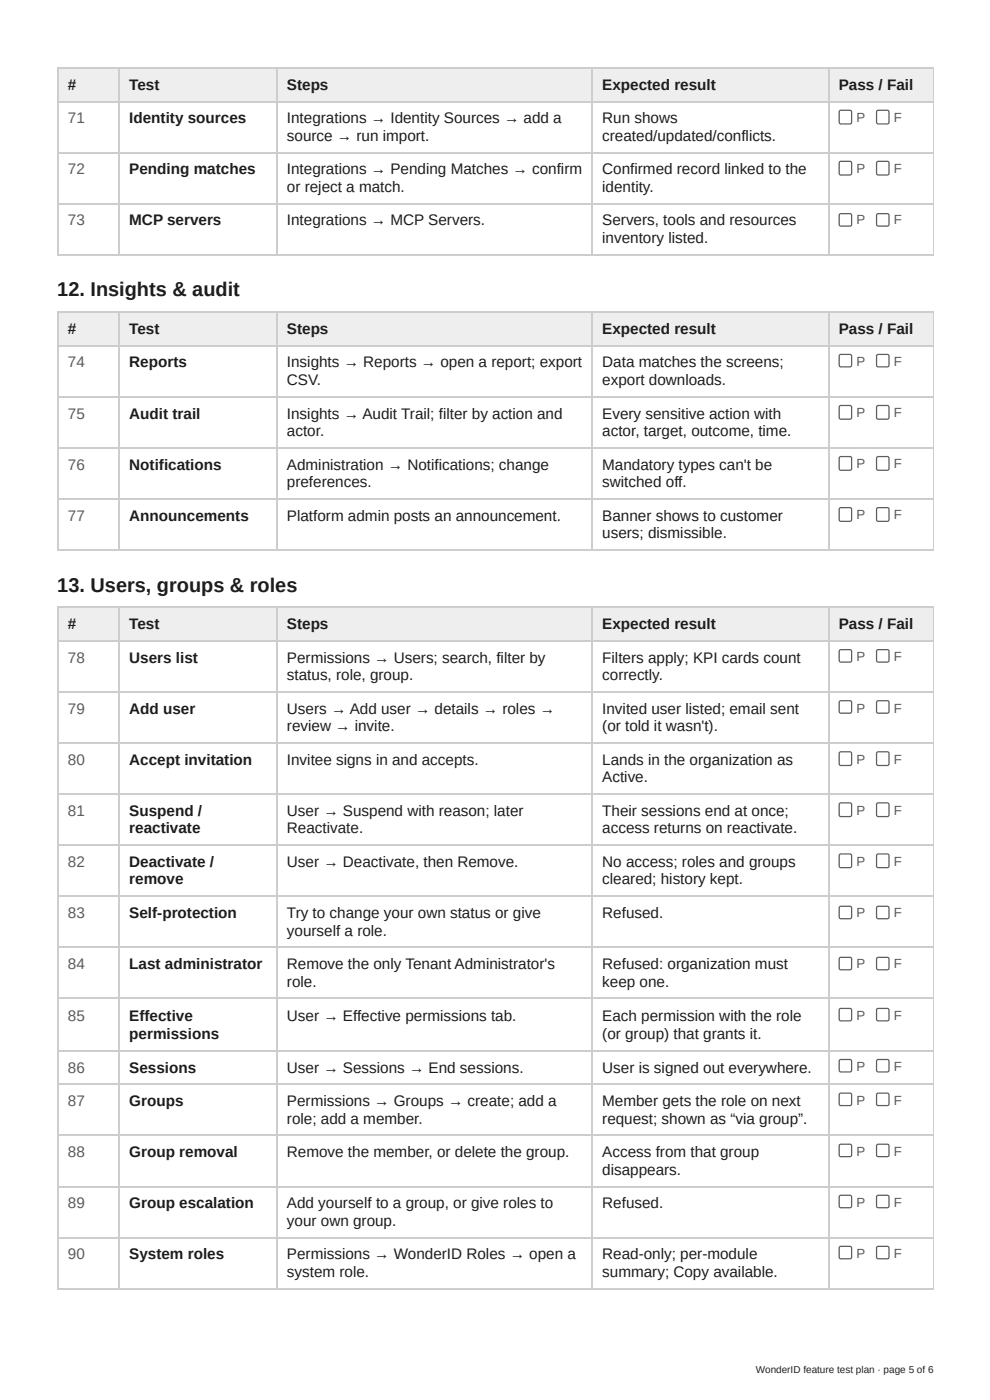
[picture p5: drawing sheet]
<svg xmlns="http://www.w3.org/2000/svg" width="210mm" height="297mm" viewBox="0 0 210 297" stroke-linecap="round" stroke-linejoin="round" font-family="sans-serif">
<defs><g id="words">
<g font-size="4.2" fill="#1a1d24">
<text x="12.2" y="63">12. Insights &amp; audit</text>
<text x="12.2" y="125.7">13. Users, groups &amp; roles</text>
</g>
<g font-size="3.2" fill="#1a1d24">
<text x="14.4" y="19.1">#</text>
<text x="27.5" y="19.1">Test</text>
<text x="60.9" y="19.1">Steps</text>
<text x="127.9" y="19.1">Expected result</text>
<text x="178.1" y="19.1">Pass / Fail</text>
<text x="27.5" y="26.2">Identity sources</text>
<text x="60.9" y="26.2">Integrations → Identity Sources → add a</text>
<text x="60.9" y="29.9">source → run import.</text>
<text x="127.9" y="26.2">Run shows</text>
<text x="127.9" y="29.9">created/updated/conflicts.</text>
<text x="27.5" y="37">Pending matches</text>
<text x="60.9" y="37">Integrations → Pending Matches → confirm</text>
<text x="60.9" y="40.7">or reject a match.</text>
<text x="127.9" y="37">Confirmed record linked to the</text>
<text x="127.9" y="40.7">identity.</text>
<text x="27.5" y="47.9">MCP servers</text>
<text x="60.9" y="47.9">Integrations → MCP Servers.</text>
<text x="127.9" y="47.9">Servers, tools and resources</text>
<text x="127.9" y="51.6">inventory listed.</text>
<text x="14.4" y="70.9">#</text>
<text x="27.5" y="70.9">Test</text>
<text x="60.9" y="70.9">Steps</text>
<text x="127.9" y="70.9">Expected result</text>
<text x="178.1" y="70.9">Pass / Fail</text>
<text x="27.5" y="78.1">Reports</text>
<text x="60.9" y="78.1">Insights → Reports → open a report; export</text>
<text x="60.9" y="81.8">CSV.</text>
<text x="127.9" y="78.1">Data matches the screens;</text>
<text x="127.9" y="81.8">export downloads.</text>
<text x="27.5" y="88.9">Audit trail</text>
<text x="60.9" y="88.9">Insights → Audit Trail; filter by action and</text>
<text x="127.9" y="88.9">Every sensitive action with</text>
<text x="60.9" y="92.6">actor.</text>
<text x="127.9" y="92.6">actor, target, outcome, time.</text>
<text x="27.5" y="99.7">Notifications</text>
<text x="60.9" y="99.7">Administration → Notifications; change</text>
<text x="127.9" y="99.7">Mandatory types can't be</text>
<text x="60.9" y="103.5">preferences.</text>
<text x="127.9" y="103.5">switched off.</text>
<text x="27.5" y="110.6">Announcements</text>
<text x="60.9" y="110.6">Platform admin posts an announcement.</text>
<text x="127.9" y="110.6">Banner shows to customer</text>
<text x="127.9" y="114.3">users; dismissible.</text>
<text x="14.4" y="133.6">#</text>
<text x="27.5" y="133.6">Test</text>
<text x="60.9" y="133.6">Steps</text>
<text x="127.9" y="133.6">Expected result</text>
<text x="178.1" y="133.6">Pass / Fail</text>
<text x="27.5" y="140.8">Users list</text>
<text x="60.9" y="140.8">Permissions → Users; search, filter by</text>
<text x="127.9" y="140.8">Filters apply; KPI cards count</text>
<text x="60.9" y="144.5">status, role, group.</text>
<text x="127.9" y="144.5">correctly.</text>
<text x="27.5" y="151.6">Add user</text>
<text x="60.9" y="151.6">Users → Add user → details → roles →</text>
<text x="60.9" y="155.3">review → invite.</text>
<text x="127.9" y="151.6">Invited user listed; email sent</text>
<text x="127.9" y="155.3">(or told it wasn't).</text>
<text x="27.5" y="162.5">Accept invitation</text>
<text x="60.9" y="162.5">Invitee signs in and accepts.</text>
<text x="127.9" y="162.5">Lands in the organization as</text>
<text x="127.9" y="166.2">Active.</text>
<text x="27.5" y="173.3">Suspend /</text>
<text x="60.9" y="173.3">User → Suspend with reason; later</text>
<text x="127.9" y="173.3">Their sessions end at once;</text>
<text x="27.5" y="177">reactivate</text>
<text x="60.9" y="177">Reactivate.</text>
<text x="127.9" y="177">access returns on reactivate.</text>
<text x="27.5" y="184.2">Deactivate /</text>
<text x="60.9" y="184.2">User → Deactivate, then Remove.</text>
<text x="127.9" y="184.2">No access; roles and groups</text>
<text x="27.5" y="187.9">remove</text>
<text x="127.9" y="187.9">cleared; history kept.</text>
<text x="27.5" y="195">Self-protection</text>
<text x="60.9" y="195">Try to change your own status or give</text>
<text x="127.9" y="195">Refused.</text>
<text x="60.9" y="198.7">yourself a role.</text>
<text x="27.5" y="205.8">Last administrator</text>
<text x="60.9" y="205.8">Remove the only Tenant Administrator's</text>
<text x="60.9" y="209.6">role.</text>
<text x="127.9" y="205.8">Refused: organization must</text>
<text x="127.9" y="209.6">keep one.</text>
<text x="27.5" y="217">Effective</text>
<text x="27.5" y="220.7">permissions</text>
<text x="60.9" y="217">User → Effective permissions tab.</text>
<text x="127.9" y="217">Each permission with the role</text>
<text x="127.9" y="220.7">(or group) that grants it.</text>
<text x="27.5" y="227.8">Sessions</text>
<text x="60.9" y="227.8">User → Sessions → End sessions.</text>
<text x="127.9" y="227.8">User is signed out everywhere.</text>
<text x="27.5" y="235">Groups</text>
<text x="60.9" y="235">Permissions → Groups → create; add a</text>
<text x="60.9" y="238.7">role; add a member.</text>
<text x="127.9" y="235">Member gets the role on next</text>
<text x="127.9" y="238.7">request; shown as “via group”.</text>
<text x="27.5" y="245.8">Group removal</text>
<text x="60.9" y="245.8">Remove the member, or delete the group.</text>
<text x="127.9" y="245.8">Access from that group</text>
<text x="127.9" y="249.5">disappears.</text>
<text x="27.5" y="256.6">Group escalation</text>
<text x="60.9" y="256.6">Add yourself to a group, or give roles to</text>
<text x="127.9" y="256.6">Refused.</text>
<text x="60.9" y="260.4">your own group.</text>
<text x="27.5" y="267.5">System roles</text>
<text x="60.9" y="267.5">Permissions → WonderID Roles → open a</text>
<text x="127.9" y="267.5">Read-only; per-module</text>
<text x="60.9" y="271.2">system role.</text>
<text x="127.9" y="271.2">summary; Copy available.</text>
</g>
<g font-size="3.2" fill="#555b66">
<text x="14.4" y="26.2">71</text>
<text x="14.4" y="37">72</text>
<text x="14.4" y="47.9">73</text>
<text x="14.4" y="78.1">74</text>
<text x="14.4" y="88.9">75</text>
<text x="14.4" y="99.7">76</text>
<text x="14.4" y="110.6">77</text>
<text x="14.4" y="140.8">78</text>
<text x="14.4" y="151.6">79</text>
<text x="14.4" y="162.5">80</text>
<text x="14.4" y="173.3">81</text>
<text x="14.4" y="184.2">82</text>
<text x="14.4" y="195">83</text>
<text x="14.4" y="205.8">84</text>
<text x="14.4" y="217">85</text>
<text x="14.4" y="227.8">86</text>
<text x="14.4" y="235">87</text>
<text x="14.4" y="245.8">88</text>
<text x="14.4" y="256.6">89</text>
<text x="14.4" y="267.5">90</text>
</g>
<g font-size="2.8" fill="#555b66">
<text x="181.9" y="25.9">P</text>
<text x="189.8" y="25.9">F</text>
<text x="181.9" y="36.8">P</text>
<text x="189.8" y="36.8">F</text>
<text x="181.9" y="47.6">P</text>
<text x="189.8" y="47.6">F</text>
<text x="181.9" y="77.8">P</text>
<text x="189.8" y="77.8">F</text>
<text x="181.9" y="88.6">P</text>
<text x="189.8" y="88.6">F</text>
<text x="181.9" y="99.5">P</text>
<text x="189.8" y="99.5">F</text>
<text x="181.9" y="110.3">P</text>
<text x="189.8" y="110.3">F</text>
<text x="181.9" y="140.5">P</text>
<text x="189.8" y="140.5">F</text>
<text x="181.9" y="151.3">P</text>
<text x="189.8" y="151.3">F</text>
<text x="181.9" y="162.2">P</text>
<text x="189.8" y="162.2">F</text>
<text x="181.9" y="173">P</text>
<text x="189.8" y="173">F</text>
<text x="181.9" y="183.9">P</text>
<text x="189.8" y="183.9">F</text>
<text x="181.9" y="194.7">P</text>
<text x="189.8" y="194.7">F</text>
<text x="181.9" y="205.6">P</text>
<text x="189.8" y="205.6">F</text>
<text x="181.9" y="216.7">P</text>
<text x="189.8" y="216.7">F</text>
<text x="181.9" y="227.5">P</text>
<text x="189.8" y="227.5">F</text>
<text x="181.9" y="234.7">P</text>
<text x="189.8" y="234.7">F</text>
<text x="181.9" y="245.5">P</text>
<text x="189.8" y="245.5">F</text>
<text x="181.9" y="256.4">P</text>
<text x="189.8" y="256.4">F</text>
<text x="181.9" y="267.2">P</text>
<text x="189.8" y="267.2">F</text>
</g>
<text font-size="2.1" fill="#222" x="160.5" y="291.6">WonderID feature test plan · page 5 of 6</text>
</g></defs>
<g fill="#eceef2">
<path d="M12.4 14.6h13v7.1h-13z"/>
<path d="M25.4 14.6h33.3v7.1h-33.3z"/>
<path d="M58.7 14.6h67v7.1h-67z"/>
<path d="M125.7 14.6h50.2v7.1h-50.2z"/>
<path d="M175.9 14.6h22.3v7.1h-22.3z"/>
</g>
<path d="M12.2 14.4h186M12.3 14.3v39.9M25.3 14.3v39.9M58.9 14.3v39.9M125.8 14.3v39.9M176.1 14.3v39.9M12.2 21.6h186M12.2 32.4h186M12.2 43.3h186M12.2 54.1h186" fill="none" stroke="#c9cdd4" stroke-width=".26"/>
<path d="M198.2 14.3v39.9" fill="none" stroke="#c9cdd4" stroke-width=".21"/>
<g fill="#eceef2">
<path d="M12.4 66.1h13v7.2h-13z"/>
<path d="M25.4 66.1h33.3v7.2h-33.3z"/>
<path d="M58.7 66.1h67v7.2h-67z"/>
<path d="M125.7 66.1h50.2v7.2h-50.2z"/>
<path d="M175.9 66.1h22.3v7.2h-22.3z"/>
</g>
<path d="M12.2 66.3h186M12.2 73.4h186M12.3 66.1v50.8M25.3 66.1v50.8M58.9 66.1v50.8M125.8 66.1v50.8M176.1 66.1v50.8M12.2 84.3h186M12.2 95.1h186M12.2 106h186M12.2 116.8h186" fill="none" stroke="#c9cdd4" stroke-width=".26"/>
<path d="M198.2 66.1v50.8" fill="none" stroke="#c9cdd4" stroke-width=".21"/>
<g fill="#eceef2">
<path d="M12.4 128.9h13v7.1h-13z"/>
<path d="M25.4 128.9h33.3v7.1h-33.3z"/>
<path d="M58.7 128.9h67v7.1h-67z"/>
<path d="M125.7 128.9h50.2v7.1h-50.2z"/>
<path d="M175.9 128.9h22.3v7.1h-22.3z"/>
</g>
<g fill="none" stroke="#c9cdd4" stroke-width=".26">
<path d="M12.2 129h186M12.2 136.1h186M12.3 128.9v144.9M25.3 128.9v144.9M58.9 128.9v144.9M125.8 128.9v144.9M176.1 128.9v144.9M12.2 147h186M12.2 157.8h186M12.2 168.7h186M12.2 179.5h186M12.2 190.4h186"/>
<path d="M12.2 201.2h186M12.2 212.1h186M12.2 223.2h186M12.2 230.3h186M12.2 241.2h186M12.2 252h186M12.2 262.9h186M12.2 273.7h186"/>
</g>
<path d="M198.2 128.9v144.9" fill="none" stroke="#c9cdd4" stroke-width=".21"/>
<g fill="none" stroke="#555b66" stroke-width=".26">
<path d="M178.3 23.5l.3-.1 2.1 .1 .1 .3-.1 2.4-.2 .1-2.2-.1-.1-.2zM178.3 34.4l.3-.1 2.1 .1 .1 .2-.1 2.5-.2 .1-2.2-.1-.1-.3zM186.2 23.5l.3-.1 2.2 .1 .1 .3-.1 2.4-.3 .1-2.2-.1-.1-2.4zM186.2 34.4l.3-.1 2.2 .1 .1 .2-.1 2.5-.3 .1-2.2-.1-.1-2.5zM178.3 45.5l.3-.1 2.1 .1 .1 .2-.1 2.2-.2 .1-2.2-.1-.1-.2zM186.2 45.5l.3-.1 2.2 .1 .1 .2-.1 2.2-.3 .1-2.2-.1-.1-2.2zM178.3 75.4l.3-.1 2.1 .1 .1 .2-.1 2.2-.2 .1-2.2-.1-.1-.2zM186.2 75.4l.3-.1 2.2 .1 .1 .2-.1 2.2-.3 .1-2.2-.1-.1-2.2zM178.3 86.2l.3-.1 2.1 .1 .1 .3-.1 2.4-.2 .1-2.2-.1-.1-.2zM178.3 97.1l.3-.1 2.1 .1 .1 .2-.1 2.5-.2 .1-2.2-.1-.1-.3zM186.2 86.2l.3-.1 2.2 .1 .1 .3-.1 2.4-.3 .1-2.2-.1-.1-2.4zM186.2 97.1l.3-.1 2.2 .1 .1 .2-.1 2.5-.3 .1-2.2-.1-.1-2.5z"/>
<path d="M178.3 107.9l.3-.1 2.1 .1 .1 .3-.1 2.4-.2 .1-2.2-.1-.1-.2zM186.2 107.9l.3-.1 2.2 .1 .1 .3-.1 2.4-.3 .1-2.2-.1-.1-2.4zM178.3 138.1l.3-.1 2.1 .1 .1 .2-.1 2.2-2.1 .1-.3-.1-.1-.2zM186.2 138.1l.3-.1 2.2 .1 .1 .2-.1 2.2-2.2 .1-.3-.1-.1-2.2zM178.3 148.9l.3-.1 2.1 .1 .1 .3-.1 2.2-.2 .1-2.2-.1-.1-.3zM178.3 159.8l.3-.1 2.1 .1 .1 .2-.1 2.5-.2 .1-2.2-.1-.1-.3zM186.2 148.9l.3-.1 2.2 .1 .1 .3-.1 2.2-.3 .1-2.2-.1-.1-2.2zM186.2 159.8l.3-.1 2.2 .1 .1 .2-.1 2.5-.3 .1-2.2-.1-.1-2.5zM178.3 170.6l.3-.1 2.1 .1 .1 .3-.1 2.4-.2 .1-2.2-.1-.1-.2zM186.2 170.6l.3-.1 2.2 .1 .1 .3-.1 2.4-.3 .1-2.2-.1-.1-2.4zM178.3 181.5l.3-.1 2.1 .1 .1 .2-.1 2.5-.2 .1-2.2-.1-.1-.3zM178.3 192.6l.3-.1 2.1 .1 .1 .3-.1 2.1-2.1 .1-.3-.1-.1-.2z"/>
<path d="M186.2 181.5l.3-.1 2.2 .1 .1 .2-.1 2.5-.3 .1-2.2-.1-.1-2.5zM186.2 192.6l.3-.1 2.2 .1 .1 .3-.1 2.1-2.2 .1-.3-.1-.1-2.1zM178.3 203.4l.3-.1 2.1 .1 .1 .3-.1 2.2-.2 .1-2.2-.1-.1-.3zM178.3 214.3l.3-.1 2.1 .1 .1 .2-.1 2.2-.2 .1-2.2-.1-.1-.2zM186.2 203.4l.3-.1 2.2 .1 .1 .3-.1 2.2-.3 .1-2.2-.1-.1-2.2zM186.2 214.3l.3-.1 2.2 .1 .1 .2-.1 2.2-.3 .1-2.2-.1-.1-2.2zM178.3 225.1l.3-.1 2.1 .1 .1 .3-.1 2.2-.2 .1-2.2-.1-.1-.3zM178.3 232.3l.3-.1 2.1 .1 .1 .2-.1 2.2-.2 .1-2.2-.1-.1-.2zM186.2 225.1l.3-.1 2.2 .1 .1 .3-.1 2.2-.3 .1-2.2-.1-.1-2.2zM186.2 232.3l.3-.1 2.2 .1 .1 .2-.1 2.2-.3 .1-2.2-.1-.1-2.2zM178.3 243.1l.3-.1 2.1 .1 .1 .3-.1 2.2-.2 .1-2.2-.1-.1-.3zM178.3 254l.3-.1 2.1 .1 .1 .2-.1 2.2-.2 .1-2.2-.1-.1-.3z"/>
<path d="M186.2 243.1l.3-.1 2.2 .1 .1 .3-.1 2.2-.3 .1-2.2-.1-.1-2.2zM186.2 254l.3-.1 2.2 .1 .1 .2-.1 2.2-.3 .1-2.2-.1-.1-2.2zM178.3 264.8l.3-.1 2.1 .1 .1 .3-.1 2.2-.2 .1-2.2-.1-.1-.3zM186.2 264.8l.3-.1 2.2 .1 .1 .3-.1 2.2-.3 .1-2.2-.1-.1-2.2z"/>
</g>
<use href="#words"/>
</svg>
